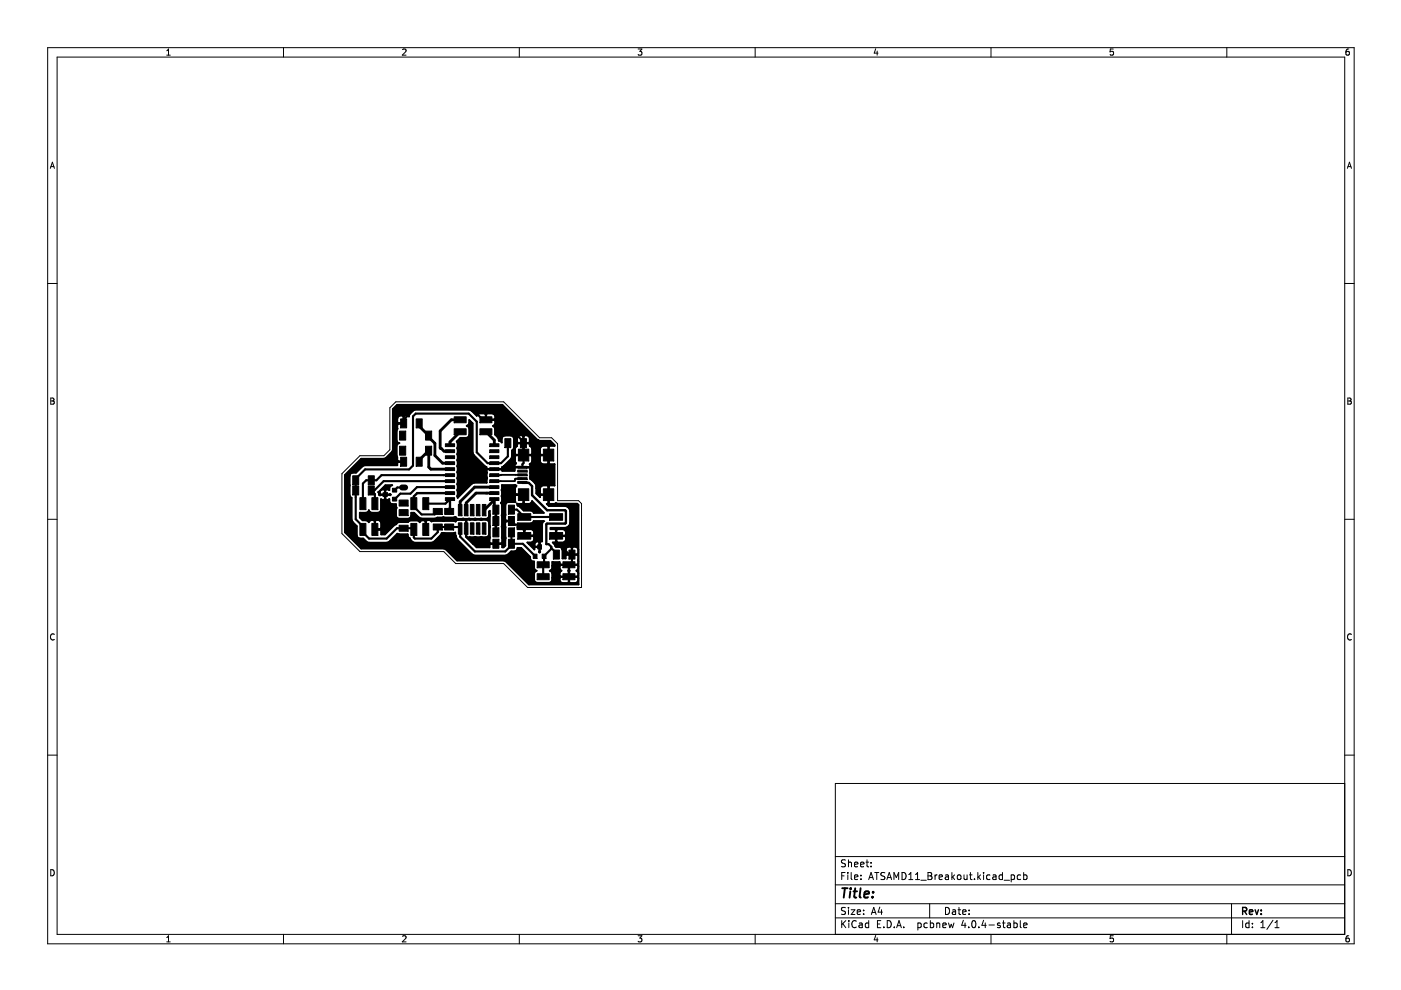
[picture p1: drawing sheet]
<svg xmlns="http://www.w3.org/2000/svg" width="297mm" height="210mm" viewBox="0 0 297 210" stroke-linecap="round" stroke-linejoin="round" font-family="sans-serif">
<g fill="none" stroke="#000" stroke-width=".21">
<path d="M10.1 10.1h277v190h-277zM12.1 12.1h273v186h-273zM35.4 11.7h.7M35.4 10.8l.3-.4v1.3M60.1 10.1v2M85.4 10.5l.4-.1 .3 .4-.8 .9h.8M110.1 10.1v2M135.3 10.4h.8l-.4 .5 .3 .1v.6l-.2 .1-.5-.1M160.1 10.1v2M185.7 10.3l-.3 1h.8M186 10.8v.9M210.1 10.1v2"/>
<path d="M236 10.4h-.6v.6h.6v.6l-.2 .1-.4-.1M260.1 10.1v2M286 10.4l-.4 .1-.2 .2v.7l.2 .3 .4-.1v-.6l-.4-.1-.2 .2M10.7 35.7l.4-1.3 .4 1.3M10.8 35.3h.6M285.7 35.7l.4-1.3 .4 1.3M285.8 35.3h.6M10.1 60.1h2M285.1 60.1h2M10.8 84.4h.4l.2 .2-.2 .4 .2 .1 .1 .3-.2 .3h-.5zM10.8 85h.4M82.7 86.5l1.2-1.3h22.9l7.6 7.6h2.5l1.3 1.3v12.1h4.5l.6 .6v17.8h-11.4l-5.1-5.1h-10.2l-2.5-2.6h-17.8l-3.8-3.8v-12.7l3.8-3.8h5.1l1.3-1.2z"/>
<path d="M285.8 84.4h.4l.2 .2-.2 .4 .2 .1 .1 .3-.2 .3h-.5zM285.8 85h.4M10.1 110.1h2M285.1 110.1h2M11.5 134.5a.58 .58 0 0 0-.8 .5 .58 .58 0 0 0 .8 .6M286.5 134.5a.58 .58 0 0 0-.8 .5 .58 .58 0 0 0 .8 .6M10.1 160.1h2M285.1 166.1h-108v32M285.1 160.1h2M10.8 184.4a.66 .66 0 0 1 .7 .6 .66 .66 0 0 1-.7 .7zM35.4 198.8l.3-.4v1.3M35.4 199.7h.7"/>
<path d="M60.1 198.1v2M85.4 198.5l.4-.1 .3 .4-.8 .9h.8M110.1 198.1v2M135.3 198.4h.8l-.4 .5 .3 .1v.6l-.2 .1-.5-.1M160.1 198.1v2M177.1 194.6h108M177.1 191.6h108M177.1 187.6h108M177.1 181.6h108M178.5 195.2v1.5M178.5 185.7h.5M178.7 195.8l.6 .9"/>
<path d="M179.2 185h-.7v1.5M179.3 192.5l-.6-.1-.2 .1v.5l.6 .2 .2 .4-.3 .3-.6-.1M179.3 182.4l-.6-.1-.2 .1v.5l.6 .2 .2 .4-.3 .3-.6-.1M179.3 195.2l-.8 .8M179.8 185v.1M179.8 185.5v1M179.9 182.3v1.5M179.9 192.4v.1M179.9 192.9v1M179.9 182.9l.2-.1 .4 .1v.9M180 195.2v.1M180 195.7v1"/>
<path d="M180.5 192.9h.8l-.8 1h.8M180.5 185v1.3l.2 .2M181.2 186l.7-.2-.1-.2-.4-.1-.2 .2 .1 .7h.5M181.2 183.3l.7-.2-.1-.2-.4-.1-.2 .2 .1 .7h.5M181.5 195.3a.71 .71 0 0 0-1 .5 .71 .71 0 0 0 .8 .9l.2-.2M181.8 193.4l.7-.2-.1-.2-.4-.1-.2 .2v.7h.6M182.2 195.8h.6v.9M182.5 183.3l.7-.2-.1-.2-.4-.1-.2 .2v.7h.6M182.5 186.3v.2M182.5 185.6v.1M182.8 196l-.5 .1-.2 .2 .2 .4 .5-.1M183.1 193.7v.2"/>
<path d="M183.1 193v.1M183.6 182.8h.6M183.8 182.3v1.3l.4 .2M184.2 195.8l-.4-.1-.3 .3 .1 .6h.6M184.2 195.2v1.5M184.2 186.5l.5-1.5 .5 1.5M184.3 186.1h.7M184.7 182.9v.1M184.7 183.6v.2M184.8 193.9l.5-1.5 .5 1.5M184.9 193.5h.7M185.5 185h.8"/>
<path d="M185.7 198.3l-.3 1h.8M185.9 185v1.5M186 198.8v.9M186 195.9h.5M186.5 192.3l-.3 1.1h.9M186.8 195.2h-.8v1.5h.8M186.9 192.9v1M187.4 196.5v.2M187.6 185.1l-.6-.1-.2 .1v.5l.7 .2 .1 .4-.3 .3-.5-.1M188 186.5l.5-1.5 .5 1.5M188.1 195.2a.76 .76 0 0 1 .9 .7 .76 .76 0 0 1-.9 .8zM188.2 186.1h.7"/>
<path d="M189.5 186.5v-1.5l.5 1.1 .5-1.1v1.5M189.6 196.5v.2M190.1 196.7l.5-1.5 .5 1.5M190.3 196.3h.7M191.3 185a.76 .76 0 0 1 .8 .7 .76 .76 0 0 1-.8 .8zM191.6 196.5v.2M192.7 186.5h.8M192.7 185.4l.4-.4v1.5M194.1 186.5h.9M194.1 185.4l.4-.4v1.5M194.6 195.8l.4-.1 .3 .3-.1 .6h-.6M194.6 195.7v1.5"/>
<path d="M195.3 186.6h1.1M196.6 195.8l-.4-.1-.3 .3 .1 .6h.6M196.8 185h.5l.2 .3-.2 .4 .2 .1 .1 .4-.3 .3h-.5zM196.8 185.7h.5M197.1 191.6v3M197.3 195.8l.4-.1 .3 .3-.2 .6h-.5M197.3 195.2v1.5M198.3 185.5v1M198.6 195.8l.2-.1 .4 .1 .1 .9M198.6 195.7v1M198.7 185.5l-.4 .3M199.1 186l.7-.2v-.2l-.5-.1-.2 .2 .1 .7h.6"/>
<path d="M199.9 196.2l.7-.2-.1-.2-.4-.1-.2 .2 .1 .7h.5M200.5 192.4a.76 .76 0 0 1 .8 .7 .76 .76 0 0 1-.8 .8zM200.5 185.6h.5l.1 .9M201.1 185.8l-.5 .1-.2 .2 .2 .4 .5-.1M201.1 195.7l.3 1 .3-.7 .3 .7 .3-1M201.8 185v1.5M202 193h.5l.1 .9M202 185.9l.4 .6M202.4 185.5l-.6 .6M202.6 193.2l-.5 .1-.2 .2 .2 .4 .5-.1M203 185.6l.3-.1 .4 .1 .1 .6-.2 .2-.3 .1-.3-.2zM203.1 192.9h.6"/>
<path d="M203.3 192.4v1.3l.4 .2M204.1 193.4l.7-.2v-.2l-.5-.1-.2 .2 .1 .7h.6M204.3 195.1l-.4 1.1h.9M204.4 185.5l.1 .9 .3 .1 .2-.2M204.6 195.7v1M205 185.5v1M205.4 196.5v.2M205.5 193.7v.2M205.5 193v.1M205.5 185.5h.6M205.8 185v1.3l.3 .2M206.2 195.3l.2-.1a.8 .8 0 0 1 .5 .7 .8 .8 0 0 1-.5 .8l-.4-.6z"/>
<path d="M206.6 186.3v.2M207.3 185v1.5M207.5 185.9l.4 .6M207.5 196.5v.2M207.9 185.5l-.6 .6M208.5 195.1l-.3 1.1h.9M208.5 185v.1M208.5 185.5v1M208.9 195.7v1M209.7 196.1h1.1M209.9 185.6l-.4-.1-.3 .3 .1 .6h.6M210.1 198.1v2"/>
<path d="M210.5 185.6h.6l.1 .9M211.2 185.8l-.5 .1-.2 .2 .2 .4 .5-.1M212 195.8l-.3-.1-.2 .2v.2l.5 .2v.3h-.5M212.5 195.7h.6M212.5 185.6l-.4-.1-.3 .3 .2 .6h.5M212.5 185v1.5M212.8 195.2v1.3l.3 .2M212.9 186.6h1.1M213.6 195.8h.6l.1 .9M214.3 196l-.5 .1-.3 .2 .3 .4 .5-.1M214.4 185.6l.4-.1 .3 .3-.1 .6h-.6M214.4 185.5v1.5"/>
<path d="M215 195.8l.4-.1 .3 .3-.2 .6h-.5M215 195.2v1.5M216.3 195.2v1.3l.2 .2M216.4 185.6l-.4-.1-.3 .3 .1 .6h.6M217 196.2l.8-.2-.1-.2-.4-.1-.3 .2 .1 .7h.6M217 185v1.5M217 185.6l.5-.1 .3 .3-.2 .6h-.6M236 198.4h-.6v.6h.6v.6l-.2 .1-.4-.1M260.1 198.1v2M261.1 191.6v6.5M263.5 195.2v1.5M264.8 195.8l-.4-.1-.3 .3 .2 .6h.5"/>
<path d="M264.8 195.2v1.5M265.5 196.5v.2M265.5 195.8v.1M267.3 196.7h.9M267.3 195.6l.5-.4v1.5M269.9 195.1l-1.3 1.9M270.3 196.7h.9M270.3 195.6l.5-.4v1.5M285.8 184.4a.66 .66 0 0 1 .7 .6 .66 .66 0 0 1-.7 .7zM286 198.4l-.4 .1-.2 .2v.8l.2 .2 .4-.1v-.6l-.4-.1-.2 .2"/>
</g>
<path d="M263.5 193.2l.7-.1 .1-.2v-.4l-.8-.1v1.5M263.8 193.2l.5 .7M264.9 193.4l.7-.2-.1-.2-.4-.1-.2 .2 .1 .7h.5M266.1 192.9l.4 1 .3-1M267.4 193.7v.2M267.4 193v.1" fill="none" stroke="#000" stroke-width=".3"/>
<path d="M178.6 188.3h1.1M179.1 188.3l-.2 2M180.3 189l-.2 1.3M180.4 188.3l-.1 .2M181 189h.7M181.3 188.3l-.2 1.7 .1 .2 .3 .1M182.5 188.3l-.2 1.7 .2 .3M183.3 189.7l.9-.2v-.4l-.6-.1-.3 .3v.9h.7M185 190.1v.2M185.1 189.1v.2" fill="none" stroke="#000" stroke-width=".4"/>
<path d="M88.9 89.8v.6l2 2v.3l1.3 1.3v2.6l1.6 1.6h1.6M88.9 97.9v-.4l2-1.9v3.4l.4 .5h4.1M97.6 89h-1.9l-2.4 2.4v3.6l.8 .7h1.3M97.6 91.5l-2.2 2.2v.7M103 91.5l1.8 1.8v1.1M104.8 105.8v1.9l.3 .4v4.8M104.8 106l-2.2 2.2M104.8 103.3h-4.2l-3 3.1v1.8M104.8 104.6h-3.9l-2.1 2v1.6" fill="none" stroke="#000" stroke-width=".6"/>
<g fill="none" stroke="#000" stroke-width=".45">
<path d="M85.6 97.9h-1.1l-.5-.5v-7.2l.5-.4h1.1v-.8l2.2-2.2h12.4l2.2 2.2h3.9l4.7 4.6v4.6l-.2 .2v.6h-1.6l-.4 .5h-4M107.7 94v2.8l-1.5 1.4h-2.8l-2.3-2.3v-6.5l-1.7-1.7h-11.3l-.5 .6v10.4l-.8 .8h-9.4l-2 2v8.6l1.5 1.5v1.3l1.4 1.3h3.7l2.2-2.2h3.3l.2 .2v1.8l.3 .2h3.5l1.3-1.4v-1.1h4.4l.4 .4v1.7l3.1 3.1h6.4l1.3-1.3v-2.7M111 96.4v.1M111 96.5h5.3v8.4M81.7 104.9v6.3M85.6 103.4h-1.4l-.5 .5M87.7 106.8v.6l1.7 1.7h2.8l.6-.7M90.3 110.5l.3-.3h8l.2 .2v1.7M90.3 110.5v1.7M90.3 110.5l-.2-.2h-7.6l-1.9 1.9h-1.1M94.8 106.4l-.4 .4h-4.1M95.4 100.7h-14.5l-1.1 1.1h-2.2l-.7 .7v4.3"/>
<path d="M95.4 102h-14.1l-1.9 2h-.7l.8 .8v2M95.4 103.3h-7l-1.4 1.4h-2.1l-1.2 1.1M108.4 110.5l.8 .8h.8l1.2 1.2v1.1h2l1.2 1.2v1.1M108.4 115.3h2.5l2.6 2.6M108.4 108.1h1.2l1.6 1.5h6.7M115.8 115.4h.5l.6 .5v.5l-1.5 1.5v1.7l-.2 .1v2.6M116.9 116.2l1.1 1.1v.3M117.9 113.6v1.2l2.8 2.8h.6v1.5l-.7 .6v2.6"/>
</g>
<path d="M94.8 106.4l.6-.6v1.9M95.4 104.6h-7l-.7 .7v1.1M107.3 110.5h1.1M107.3 110.5l-.2 .2v3.8l-.8 .8h-5.9l-1.6-1.5v-1.7M110.8 102.4h1.3l.7 .7v1.9l3.2 3.2h3.8l.2 .2v2.5l-.2 .1h-3.8l-.2 .2v4.2M111 104.9h-2.3l-1.6 1.6v3.7l.2 .3" fill="none" stroke="#000" stroke-width=".5"/>
<g fill="none" stroke="#000" stroke-width=".39">
<path d="M83.3 88.7h.9M84.3 90.9l-.2 .5v1.9a.65 .65 0 0 0 .6 .7 .65 .65 0 0 0-.6 .6v1.9l.1 .5v.7l.2 .1h1.2v.2h-1.2l-.2 .1v.6h-7.1l-1.6 1.5h-.7a.66 .66 0 0 0-.7 .7M84.3 90.9h.1M84.3 88.4l.5-.3h.5l.2 .2v1.4h-1.1l-.2-.2zM85.5 89.8h.1M85.5 98h.1M85.6 89.7h.1M85.6 97.8h.1M96.8 93.6h.1M96.8 93.6l.8-.8h1.2a.66 .66 0 0 0 .7-.6l-.1-1.5-.4-.4 .4-.4 .1-.9 .7 .8 .1 6.4 2.5 2.6 .3 .2M96.9 93.6l.1 .5-.1 .9 .1 10.5M103 87.8l-.2-.1h-1.2l-.5 .5-1.1-1.1-.6-.3h-11.3a1.87 1.87 0 0 0-1.4 1.5l-.3-.2h-.6l-.2 .2v1.5h-1.2l-.2 .2 .1 .9"/>
<path d="M103 87.8v1.3h1.8l.2 .1-.1 .8-.4 .3M103 87.8h.1M103.1 87.8l.2-.1 1.4 .1 .3 .4v.6l-.2 .1h-1.7zM103.1 99l.2 .4h3l.2-.4M103.1 99h.1M104.5 90.3h.1M104.6 90.3l.3 .4 .1 1.4a1.59 1.59 0 0 1 .8 1.3l.6 .4v-.8a.66 .66 0 0 1 .6-.7h1.3a.66 .66 0 0 1 .7 .7v1.9l-.5 .6M104.7 99.5h.1M104.9 99.5h.1M106.5 99h.1M106.9 98.7h2.2M108.5 95.5v1.6l-1.7 1.7-.3 .2"/>
<path d="M108.5 95.5h.1M108.9 95.1h.3M108.9 92.9h.7M109.2 95.1l.4-.5v-.4l.2-.2h2.3l.2 .2v.4l.5 .5M109.8 99l-.7 .3v.5h-2.6l-.2-.3h-3l-.2 .2 .1 .5M110.7 99h.1M110.8 99h.1M110.9 94l.1 2.4h-1.6l-.2-.2v-1.1M110.9 92.5v1.4h-1.1l-.2-.2v-.8M110.9 94.7h.1M110.9 92.5h.1M110.9 92.5l-.2-.2h-.5l-.5 .3-.1 .3"/>
<path d="M111 94l.1 2.4h1.5l.2-.2v-1.1M111 95.4l.1 .1M111 92.5l.2-.2h.6l.4 .3 .1 1.1-.2 .2h-1.1zM111.8 99l.7 .3-.1 2.2 1 .9M112.8 96.7l-.2-.2h-3.2l-.2 .2v1.2l.2 .4-.3 .4M112.8 96.7v1.2l-.5 .5 .2 .4-.2 .2h-3.1l-.1-.3M112.8 96.7h1.7M112.8 95.1h1.7M114.5 96.7l.2-.2h1.6v1.8l-.2 .1-1.3-.1-.3-.4zM114.6 94.8l.5-.3h1l.2 .2v1.7h-1.6l-.2-.2zM117.6 98.4h-1.1l-.1-.1v-3.6l.1-.2h1.1v-.1l-.9-.9h-2.3l-.4-.2-7.5-7.5h-22.3l-.9 .9v8.7l-.2 .4-1.5 1.4-5 .1-3.5 3.4v12.2l3.5 3.4h17.5l.4 .2 2.4 2.3 10.1 .1 5.1 5h10.6v-16.8l-.3-.3h-4.2l-.3-.1-.3 .1h-1.1l-.1-.1v-3.6l.1-.2h1.1M117.6 98.4v4.5"/>
<path d="M117.6 98.4h.1M73.1 100.9h1M74.1 100.9v4l.4 .7M74.5 105.6h.1M74.5 105.6v4.5l.3 .6 .8 .8v2a.66 .66 0 0 0 .7 .7h.7l.6 .6 .7 .3h3.7l.6-.3 1.6-1.6 .4 .1h1.8a.72 .72 0 0 0 .5 .8v.2a1.35 1.35 0 0 0 1.1 .8l3.8-.1 1.6-1.6 .2-.4h.4M79.4 112.2h.1M79.4 110.4v1.9h1.2l.2 .2v.8h.8l2.8-2.6h2.1l.6-.4 1.5 .1 .4 .3 .2-.3 .8-.1 .2 .1v1.9h.2l-.1-1.9 .2-.1h.6l.4 .3 .4-.2 2.1 .1M79.4 110.4h.1M79.5 112.3h.1M79.7 110.3h.6l.4 .3 .1 1.4-.2 .2h-1.1v-1.8zM80.2 104.3l1.5-1.4h1.5a.75 .75 0 0 0-.7 1 .59 .59 0 0 0-.8 .1v.8l1-.1 .2 .2-.2 .1-1-.1v.9l.2 .2 .6-.1M80.2 104.3l.2 .6"/>
<path d="M80.2 104.3h.3M80.4 104.9h.1M80.4 104.9l.2 .1 1-.1v.9a.59 .59 0 0 1-.8 0v2.3a.66 .66 0 0 1-.7 .6h-1.5l-.4-.5-.4 .5h-1.5v1l.6 .6 .9 .1 .4 .3 .5-.4h.5l.2 .1M80.6 104.1a.63 .63 0 0 1 1-.1v.8h-.9l-.2-.2zM82.5 105.8a.79 .79 0 0 0 .7 1.1h.8l.1 .8-.1 1.6a.66 .66 0 0 0 .6 .7h1.9a.66 .66 0 0 0 .7-.7v-.6h.6l1 1 .6 .2h2.8l.5-.2h1.3M82.5 105.8v.1M90.2 112.2h.1M90.3 112.3h.1M94 113h.1M94 109.7h.1M94 109.7h2.2l.4-.1 .1 .2a1.71 1.71 0 0 0 1.5 .2M94 110.5h.1"/>
<path d="M97 105.5h.1M98.2 110h.1M98.9 112h.1M98.9 112.1h.1M99.5 110h-1.3M99.5 110h.1M100.7 113.9l-1.6 .1-.2-.2 2.2 2.3h2.7v-.6l.2-.1h2.3l.2 .1v.6h.3l.3-.4 .1-1.6M100.7 113.9h.1M100.7 110h-1.2M100.7 110h.1M100.7 110.3l-1.6-.1-.2 .1v1.8h-.1v-1.8l-.2-.1h-1.7l-.3 .4-.4-.2-2.2 .1M100.8 110.2l1.2 .1"/>
<path d="M100.8 110.2l-.1 .1M102 113.9h-1.3M102 113.9h.1M102 110h-1.3M102 110h.1M102 110.2a1.38 1.38 0 0 1 1.6 .4l.1 2.7a.66 .66 0 0 1-.7 .6h-1M102 110.2v.1M103.2 100.2h.1M103.2 100.2v2.1l-2.9 .1-3.3 3.1M103.9 109.2l-.1-.9-.1 .2v.9a.66 .66 0 0 1-.7 .6h-1M103.9 109.2v.1M103.9 111.7h.1"/>
<path d="M103.9 111.7l-.1 3.4 .2 .1h2.3l.2-.1-.1-3.4M103.9 109.3v2.4M105.1 115.2h.1M105.2 115.2h.1M106.2 106.6l.2 .5v2.2M106.2 106.6h.1M106.4 109.3v2.4M106.4 111.7h.1M106.4 109.3h.1M107.2 114.1h.1M108.4 110.4h.1M108.5 110.5h.1"/>
<path d="M109.6 101.5h.1M109.8 111l-.1 1.2h1.2l.2 .2M109.8 111h.1M110.8 100.7h-6M110.8 101.5h-1.5l-.2 .5h-4.3M111.1 113.6h.1M111.1 112.4h.1M111.2 112.4l.2-.2 1.5 .1 .3 .5v.6l-.1 .2h-1.9zM111.2 113.7h.1M112.1 115.4h1.2M112.8 106.3l-.3 .4-.2 .1h-1.1l-.1-.1v-1.9h-1.7l-.2-.2v-1.1l.3-.4-.3-.3-2.8 .1v3.2l-.2 .5M112.8 106.3l2.5 2.4h-2.1l-.4-.4h-1.8l-.8-.9-.5-.2-.1-.4h1.2l.2-.1v-1.8h-1.6l-.2 .2 .1 1.4-1.5-.1a.66 .66 0 0 0-.7 .7v3.1l.2 .2h1.2v.1h-1.2l-.2 .2 .1 3.4"/>
<path d="M112.8 106.3h.1M113.4 115.1a.59 .59 0 0 1 .9-.1v.9h-.8l-.2-.2zM113.4 102.4h.1M113.4 102.4l.3 .7v1.5l.8 .8 .2-.5h1.6v1.8l-.4 .1 .5 .5h3.4l.8 .4M113.7 103.5h.8M114.5 115.9h.1M114.5 116h.1M114.6 103.2l.5-.3h1l.2 .2v1.7h-1.6l-.2-.2zM115 110.8l-.1 4-.4 .2v2l-.1 .2-.1-.2v-1h-.8l-.2 .2v.3l-1.5-1.5 1.1-.1 .3-.4v-.7l-.1-.1h-2v-1.3M115 110.8l.2-.3h-2l-.2 .3-.5 .2h-2.7M115 110.8h.1M117.1 120h1.6"/>
<path d="M117.6 102.9h.1M117.8 113.7h2l.2 .1-.1 .9-.5 .3h-1.3l-.1-.2v-1.1M117.8 113.6h.1M117.8 112.4v2.4l-.1 .2h-.5l.7 1h.7a.66 .66 0 0 1 .7 .6v1.8h.6v-.6l.2-.2h2.3l.2 .2v1.7l-.2 .2h-3.6l-.1-.2v-.3l-1.6-.1-.1 1.5-.4 .4 .5 .4v1.5a.66 .66 0 0 1-.7 .7h-2.5a.66 .66 0 0 1-.7-.7l.1-1.5 .5-.4-.5-.4v-1.5a.75 .75 0 0 1-.9-1l-1.9-1.9h-.8a.66 .66 0 0 1-.6 .7h-.7l-.7 .6-.6 .3-6.7-.1-3.4-3.3-.4-.9-.1-.6-2.5 .1M117.8 112.4h.2M118.1 112.2l1.6 .1 .3 .5v.6l-.2 .2h-1.8v-1.2zM119.2 116.5h.7M120.6 119.8l-.1 1.2 .1 1.2h-1.8l-.1-.2v-.5l.4-.5-.4-.5v-.5M120.6 119.7h.1M120.6 111.5l-.8 .4h-3.1v.3h1l.1 .2M120.6 111.5h.1M120.6 107.7h.1"/>
<path d="M120.6 107.7l.3 .7v2.5l-.3 .6M120.7 119.7h.1M120.7 119.8l.1 1.2-.1 1.2h1.7l.2-.2v-.5l-.4-.5 .4-.5v-.5l-.2-.2h-3.6l-.1 .2M121.2 116.1v1.4h-1.1l-.2-.2v-.8M121.2 116.1h.1M121.2 116.1l-.2-.2h-.5l-.5 .3-.1 .3M121.3 116.1l.2-.2h.5l.5 .3 .1 1.1-.2 .2h-1.1zM117.1 122.5h1.6M120.6 122.3v1.1l-.2 .2-1.4-.1-.3-.4v-.6M120.7 122.3v1.1l.2 .2h1.1l.5-.3 .1-.8-.2-.2h-3.6l-.1 .2"/>
</g>
<g fill="#000">
<circle cx="114" cy="93.3" r=".2"/>
<circle cx="109.3" cy="102.9" r=".2"/>
<circle cx="115.2" cy="110.5" r=".2"/>
<circle cx="119.8" cy="107.3" r=".2"/>
<circle cx="120.5" cy="111.6" r=".2"/>
<circle cx="120.9" cy="108.4" r=".2"/>
<circle cx="120.9" cy="110.9" r=".2"/>
</g>
<g fill="#000" stroke="#000" stroke-width=".21">
<path d="M84.9 88.8h1.3v1.9h-1.3z" fill-rule="evenodd"/>
<path d="M84.9 96.9h1.3v1.9h-1.3z" fill-rule="evenodd"/>
<path d="M84.7 91.4h1.3v1.9h-1.3z" fill-rule="evenodd"/>
<path d="M84.7 94.6h1.3v1.9h-1.3z" fill-rule="evenodd"/>
<path d="M88.2 88.8h1.3v1.9h-1.3z" fill-rule="evenodd"/>
<path d="M88.2 96.9h1.3v1.9h-1.3z" fill-rule="evenodd"/>
<path d="M90.2 94.6h1.3v1.9h-1.3z" fill-rule="evenodd"/>
<path d="M90.2 91.4h1.3v1.9h-1.3z" fill-rule="evenodd"/>
<path d="M94.4 94.1h2v.6h-2z" fill-rule="evenodd"/>
<path d="M94.4 95.4h2v.6h-2z" fill-rule="evenodd"/>
<path d="M94.4 96.6h2v.6h-2z" fill-rule="evenodd"/>
<path d="M94.4 97.9h2v.6h-2z" fill-rule="evenodd"/>
<path d="M94.4 99.2h2v.6h-2z" fill-rule="evenodd"/>
<path d="M96.3 88.4h2.5v1.2h-2.5z" fill-rule="evenodd"/>
<path d="M96.3 90.9h2.5v1.3h-2.5z" fill-rule="evenodd"/>
<path d="M101.8 88.4h2.5v1.2h-2.5z" fill-rule="evenodd"/>
<path d="M101.8 90.9h2.5v1.3h-2.5z" fill-rule="evenodd"/>
<path d="M103.8 99.2h2v.6h-2z" fill-rule="evenodd"/>
<path d="M103.8 97.9h2v.6h-2z" fill-rule="evenodd"/>
<path d="M103.8 96.6h2v.6h-2z" fill-rule="evenodd"/>
<path d="M103.8 95.4h2v.6h-2z" fill-rule="evenodd"/>
<path d="M103.8 94.1h2v.6h-2z" fill-rule="evenodd"/>
<path d="M107 93h1.3v1.9h-1.3z" fill-rule="evenodd"/>
<path d="M110.3 93h1.3v1.9h-1.3z" fill-rule="evenodd"/>
<path d="M109.8 98.9h2v.4h-2z" fill-rule="evenodd"/>
<path d="M109.9 95.2h2.2v2.5h-2.2z" fill-rule="evenodd"/>
<path d="M115.2 95.2h2.2v2.5h-2.2z" fill-rule="evenodd"/>
<path d="M83.3 86.7l.9-.9h22.3l7.5 7.5 .4 .2h2.3l.9 .9v.1h-1.1l-.1 .2v3.6l.1 .1h1.1v4.5h-1.1l-.1 .2v3.6l.1 .1h1.1l.3-.1 .3 .1h4.2l.3 .3v16.8h-10.6l-5.1-5-10.1-.1-2.4-2.3-.4-.2h-17.5l-3.5-3.4v-12h1v4l.2 .5 .2 .2v4.5l.3 .6 .8 .8v2l.2 .5 .5 .2h.7l.6 .6 .7 .3h3.7l.6-.3 1.6-1.6 .4 .1h1.8a.72 .72 0 0 0 .5 .8l.2 .5 .5 .4 3.9 .1 .6-.3 1.3-1.4a.61 .61 0 0 1 .9-.4l2.2-.1 .1 .6 .4 .9 3.4 3.3 6.7 .1 .6-.3 .7-.6h.7a.66 .66 0 0 0 .6-.7h.8l1.9 1.9a.75 .75 0 0 0 .9 1v1.5l.5 .4-.4 .2-.2 .4v1.3l.2 .5 .5 .2h2.5a.76 .76 0 0 0 .7-1.1h1.6l.1 .8 .4 .3h1.2l.2-.2v-1.1h.1v1.1l.2 .2h1.1l.3-.1 .3-.4v-.6l-.2-.2h-3.6l-.1 .2h-1.6v-1.1l-.5-.4h.1a.83 .83 0 0 0 .4-1h1.6v.5l.4 .5-.4 .5v.5l.1 .2h1.8l-.1-1.2 .1-1.2h.1l.1 1.2-.1 1.2h1.7l.2-.2v-.5l-.4-.5 .4-.5v-.5l-.2-.2h-3.6l-.1 .2h-1.6v-.9l1.6 .1v.3l.1 .2h3.6l.2-.2v-1.7l-.2-.2h-2.3l-.2 .2v.6h-.6l-.1-1.9h.7v.8l.2 .2h1.1v-1.4h.1v1.4h1.1l.2-.2v-.8l-.3-.5-.8-.1-.3 .2-.2-.2h-.5l-.5 .3-.1 .3h-.7l-.3-.5h-1l-.7-1h.5l.1-.2v-1.1h.2v1.1l.1 .2 1.6-.1 .3-.4v-.7l-.2-.1h-2v-1.3h.2v1.2h1.8l.2-.2-.1-.9-.5-.3h-1.3l-.1 .2-.3-.2h-1v-.3h3.1l.8-.4 .3-.6-.1-2.9-.4-.5-.6-.2h-3.4l-.5-.5 .4-.1v-1.8h-1.6l-.2 .5-.8-.8v-1.1h.8v1.1l.2 .2h1.6v-1.7l-.2-.2h-1l-.3 .1-.3 .5h-.8l-.1-.8-1.2-1.2 .1-2.2-.2-.2h-2.8l-.4 .2v.5h-2.6l-.2-.3h-3l-.2 .2 .2 1.7-.1 .9-2.9 .1-3.3 3.1-.1-.3 .1-11.1-.2-.5 .8-.8h1.5l.3-.4v-1.7l-.4-.4 .4-.4 .1-.9 .7 .8 .1 6.4 2.5 2.6 .3 .2 .2 .4h3l.2-.4 .4-.3h2.2l.1 .3h3.1l.2-.2-.2-.4 .5-.5v-1.2h1.7v1.2l.3 .4 1.3 .1 .2-.1v-1.8h-1.6l-.2 .2h-1.7l-.2-.2h-3.2l-.2 .2v1.2l.2 .4-.3 .4h-2.2l1.6-1.6v-1.6l.4-.4h.3v1.1l.2 .2h1.6l-.1-2.4h.1l.1 2.4h1.5l.2-.2v-1.1h1.7v1.1l.2 .2h1.6v-1.7l-.2-.2h-1l-.3 .1-.3 .5h-1.7l-.5-.5v-.4l-.2-.2h-2.3l-.2 .2v.4l-.4 .5h-.3v-2.2h.7v.8l.2 .2h1.1v-1.4h.1v1.4h1.1l.2-.2v-.8l-.1-.3-.4-.3h-.6l-.2 .2-.3-.2h-.5l-.5 .3-.1 .3h-.7l-.1-.4-.5-.2-1.5 .1-.4 .4v1l-.4-.3-.2-.1a1.41 1.41 0 0 0-.8-1.3l-.1-1.4-.4-.4 .4-.3 .1-.8-.2-.1h-1.9l.1-1.3h.1v1.1h1.7l.2-.1v-.6l-.3-.4-.3-.1h-1.1l-.2 .1-.3-.1h-1.2l-.5 .5-1.1-1.1-.6-.3-11.6 .1a2 2 0 0 0-1.1 1.4l-.3-.2h-.6l-.2 .2 .1 1.5h-1.3l-.2 .2 .1 .9-.2 .5v2.1l.6 .5-.4 .1-.2 .5v1.9l.1 .5v.7l.2 .1h1.2v.2h-1.2l-.2 .1v.6h-7.1l-1.6 1.5h-.7a.66 .66 0 0 0-.7 .7h-1v-.2l3.5-3.4 5-.1 1.6-1.6 .1-6.9h.9v.8l.2 .2h1.1v-1.4l-.2-.2-.8 .1-.3 .5h-.9z" fill-rule="evenodd"/>
<path d="M74.8 100.9h1.3v1.9h-1.3z" fill-rule="evenodd"/>
<path d="M74.8 103h1.3v1.9h-1.3z" fill-rule="evenodd"/>
<path d="M76.3 111h1.3v2.5h-1.3z" fill-rule="evenodd"/>
<path d="M76.3 105.5h1.3v2.6h-1.3z" fill-rule="evenodd"/>
<path d="M78.1 100.9h1.3v1.9h-1.3z" fill-rule="evenodd"/>
<path d="M78.1 103h1.3v1.9h-1.3z" fill-rule="evenodd"/>
<path d="M78.8 111h1.3v2.5h-1.3z" fill-rule="evenodd"/>
<path d="M78.8 105.5h1.3v2.6h-1.3z" fill-rule="evenodd"/>
<path d="M81.2 104.5h.9v.8h-.9z" fill-rule="evenodd"/>
<path d="M83.2 105.4h.9v.8h-.9z" fill-rule="evenodd"/>
<path d="M83.2 103.5h.9v.8h-.9z" fill-rule="evenodd"/>
<path d="M84.6 106h1.9v1.3h-1.9z" fill-rule="evenodd"/>
<path d="M84.6 108.1h1.9v1.2h-1.9z" fill-rule="evenodd"/>
<path d="M84.6 111.4h1.9v1.2h-1.9z" fill-rule="evenodd"/>
<path d="M87.1 111h1.3v2.5h-1.3z" fill-rule="evenodd"/>
<path d="M87.1 105.5h1.3v2.6h-1.3z" fill-rule="evenodd"/>
<path d="M89.6 111h1.3v2.5h-1.3z" fill-rule="evenodd"/>
<path d="M89.6 105.5h1.3v2.6h-1.3z" fill-rule="evenodd"/>
<path d="M91.9 107.8h1.9v1.3h-1.9z" fill-rule="evenodd"/>
<path d="M91.9 111.1h1.9v1.3h-1.9z" fill-rule="evenodd"/>
<path d="M94.4 100.4h2v.6h-2z" fill-rule="evenodd"/>
<path d="M94.4 101.7h2v.6h-2z" fill-rule="evenodd"/>
<path d="M94.4 103h2v.6h-2z" fill-rule="evenodd"/>
<path d="M94.4 104.3h2v.6h-2z" fill-rule="evenodd"/>
<path d="M94.4 105.5h2v.6h-2z" fill-rule="evenodd"/>
<path d="M94.3 107.8h1.9v1.3h-1.9z" fill-rule="evenodd"/>
<path d="M94.3 111.1h1.9v1.3h-1.9z" fill-rule="evenodd"/>
<path d="M97.2 110.9h.7v2.4h-.7z" fill-rule="evenodd"/>
<path d="M97.2 107h.7v2.4h-.7z" fill-rule="evenodd"/>
<path d="M98.5 110.9h.7v2.4h-.7z" fill-rule="evenodd"/>
<path d="M98.5 107h.7v2.4h-.7z" fill-rule="evenodd"/>
<path d="M99.7 110.9h.8v2.4h-.8z" fill-rule="evenodd"/>
<path d="M99.7 107h.8v2.4h-.8z" fill-rule="evenodd"/>
<path d="M101 110.9h.8v2.4h-.8z" fill-rule="evenodd"/>
<path d="M101 107h.8v2.4h-.8z" fill-rule="evenodd"/>
<path d="M102.3 110.9h.7v2.4h-.7z" fill-rule="evenodd"/>
<path d="M102.3 107h.7v2.4h-.7z" fill-rule="evenodd"/>
<path d="M103.8 105.5h2v.6h-2z" fill-rule="evenodd"/>
<path d="M103.8 104.3h2v.6h-2z" fill-rule="evenodd"/>
<path d="M103.8 103h2v.6h-2z" fill-rule="evenodd"/>
<path d="M103.8 101.7h2v.6h-2z" fill-rule="evenodd"/>
<path d="M103.8 100.4h2v.6h-2z" fill-rule="evenodd"/>
<path d="M104.5 109.5h1.3v1.9h-1.3z" fill-rule="evenodd"/>
<path d="M104.5 107.1h1.3v1.9h-1.3z" fill-rule="evenodd"/>
<path d="M104.5 114.3h1.3v1.9h-1.3z" fill-rule="evenodd"/>
<path d="M104.5 111.9h1.3v1.9h-1.3z" fill-rule="evenodd"/>
<path d="M107.8 109.5h1.3v1.9h-1.3z" fill-rule="evenodd"/>
<path d="M107.8 107.1h1.3v1.9h-1.3z" fill-rule="evenodd"/>
<path d="M107.8 114.3h1.3v1.9h-1.3z" fill-rule="evenodd"/>
<path d="M107.8 111.9h1.3v1.9h-1.3z" fill-rule="evenodd"/>
<path d="M80.2 104.3h.3l.2 .5h.9v-.8a.65 .65 0 0 0-.7-.2 .65 .65 0 0 0-.4 .5h-.3l1.5-1.4h1.5h-.2a.83 .83 0 0 0-.5 1 .59 .59 0 0 0-.8 .1v.8l1-.1 .2 .2-.2 .1-1-.1v.9a.59 .59 0 0 0 .8 0 .79 .79 0 0 0 .7 1.1h.8l.1 .8-.1 1.6 .2 .5 .4 .2h1.9a.66 .66 0 0 0 .7-.7v-.6h.6l1 1 .6 .2h2.8l.5-.2h3.5l.4-.1 .1 .2a1.71 1.71 0 0 0 1.5 .2h3.8a1.4 1.4 0 0 0 1.6-.4l.1-1.1 .1-.2v6.8l.2 .1h2.3l.2-.1-.1-8-.2-.5 .2-.5v-3.2l2.8-.1 .3 .3-.3 .4v1.1l.2 .2h1.7v1.9l.1 .1h1.1l.4-.3 .1-.2 2.5 2.4h-2.1l-.4-.4h-1.8l-.8-.9-.5-.2-.1-.4h1.2l.2-.1v-1.8h-1.6l-.2 .2 .1 1.4-1.5-.1a.66 .66 0 0 0-.7 .7v3.1l.2 .2h1.2v.1h-1.2l-.2 .2v5l-.3 .4h-.3v-.6l-.2-.1h-2.3l-.2 .1v.6h-2.7l-2.2-2.2v-.1l.2 .2 4.2-.1 .4-.6v-2.4a.66 .66 0 0 0-.7-.7h-3.9l-.2 .1v1.8h-.1v-1.8l-.2-.1h-1.7l-.3 .4-.4-.2h-4.3l-.4 .2-.4-.3h-.6l-.2 .1v1.9h-.1v-1.9l-.2-.1-.8 .1-.2 .3-.4-.3-1.5-.1-.6 .4h-2.1l-2.8 2.6h-.8v-.8l-.2-.2h-1.2v-1.9h.1v1.8h1.1l.2-.2v-1.2l-.3-.4-.8-.1-.3 .1-.2-.1h-.5l-.5 .4-.4-.3-.9-.1-.6-.6v-1h1.5l.4-.5 .4 .5h1.5a.66 .66 0 0 0 .7-.6v-2.3l.6 .2 .2-.2v-.9l-1 .1-.2-.1z" fill-rule="evenodd"/>
<path d="M109.8 108.9h2.7v1.4h-2.7z" fill-rule="evenodd"/>
<path d="M109.8 112.9h2.7v1.4h-2.7z" fill-rule="evenodd"/>
<path d="M109.8 99.7h2v.4h-2z" fill-rule="evenodd"/>
<path d="M109.8 100.5h2v.4h-2z" fill-rule="evenodd"/>
<path d="M109.8 101.3h2v.4h-2z" fill-rule="evenodd"/>
<path d="M109.8 102.1h2v.4h-2z" fill-rule="evenodd"/>
<path d="M109.9 103.6h2.2v2.5h-2.2z" fill-rule="evenodd"/>
<path d="M113.1 117.5h.8v.9h-.8z" fill-rule="evenodd"/>
<path d="M114 115.5h.8v.9h-.8z" fill-rule="evenodd"/>
<path d="M109.8 111h2.7l.5-.2 .2-.3h2l-.3 .7v3.6l-.4 .2v2l-.1 .2-.1-.2v-1h-.8l-.2 .2v.3l-1.2-1.1h1.2v.3l.2 .2h.8v-.9a.61 .61 0 0 0-.6-.2 .61 .61 0 0 0-.4 .6h-1.2l-.3-.4h.9l.4-.3 .1-.9-.1-.1h-2v-1.3h.1v1.2h1.9l.1-.2-.1-.9-.4-.3h-1.3l-.2 .2-.3-.2h-1.2z" fill-rule="evenodd"/>
<path d="M115 117.5h.8v.9h-.8z" fill-rule="evenodd"/>
<path d="M116.5 112.9h2.8v1.4h-2.8z" fill-rule="evenodd"/>
<path d="M116.5 108.9h2.8v1.4h-2.8z" fill-rule="evenodd"/>
<path d="M117.3 116.6h1.3v1.9h-1.3z" fill-rule="evenodd"/>
<path d="M115.2 103.6h2.2v2.5h-2.2z" fill-rule="evenodd"/>
<path d="M120.6 116.6h1.3v1.9h-1.3z" fill-rule="evenodd"/>
<path d="M113.9 119.1h2.5v1.3h-2.5z" fill-rule="evenodd"/>
<path d="M113.9 121.6h2.5v1.3h-2.5z" fill-rule="evenodd"/>
<path d="M119.4 119.1h2.5v1.3h-2.5z" fill-rule="evenodd"/>
<path d="M119.4 121.6h2.5v1.3h-2.5z" fill-rule="evenodd"/>
</g>
<path d="M85.3 103.4h.6" fill="none" stroke="#000" stroke-width="1.3"/>
</svg>
